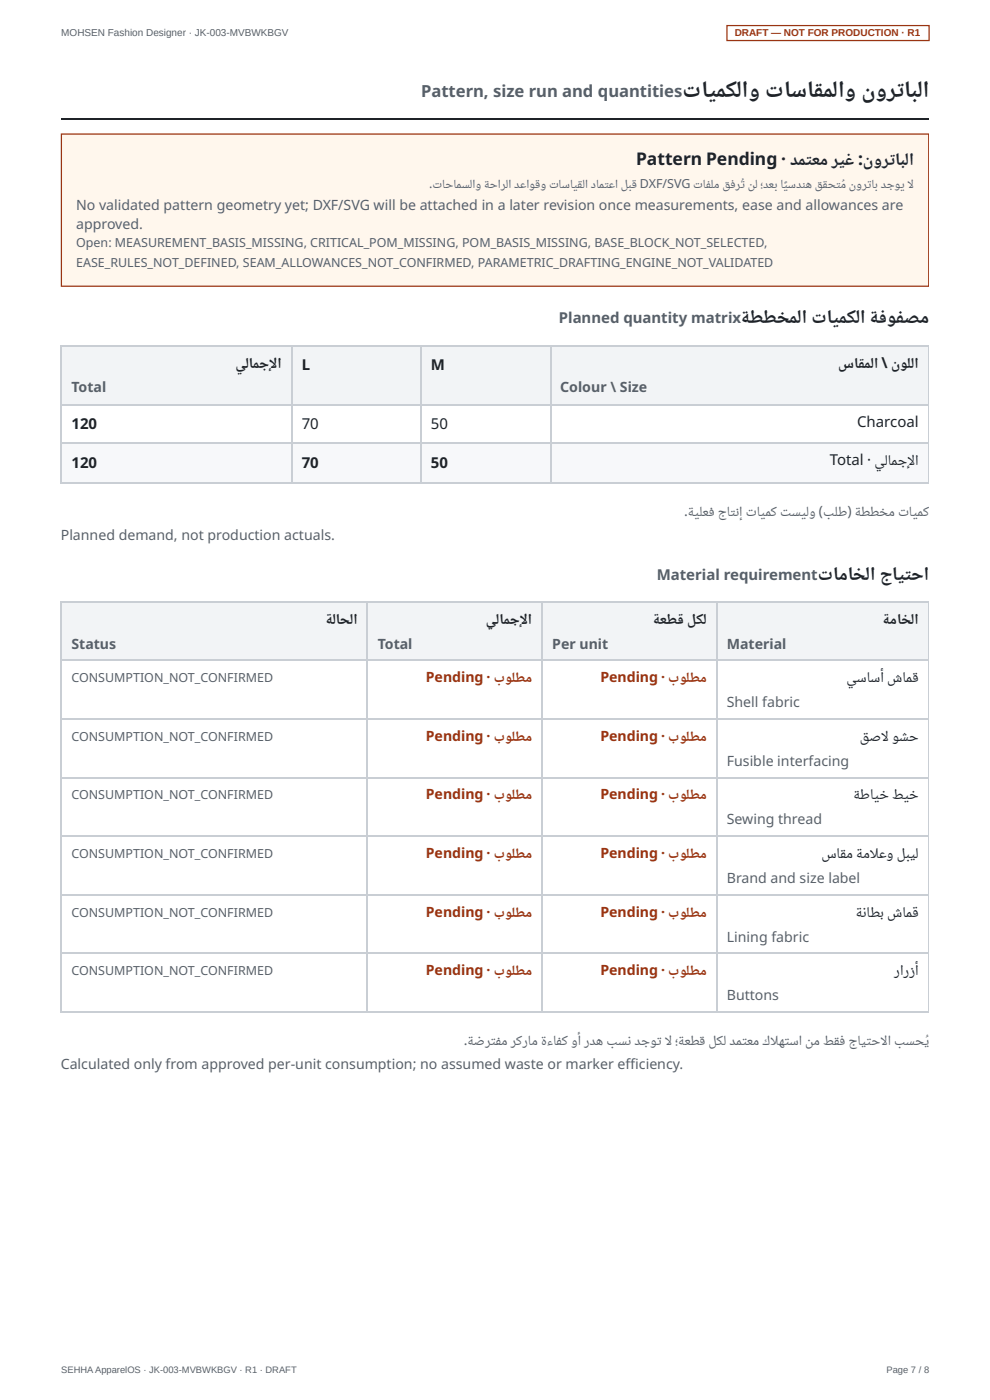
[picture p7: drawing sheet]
<svg xmlns="http://www.w3.org/2000/svg" width="210mm" height="297mm" viewBox="0 0 210 297" stroke-linecap="round" stroke-linejoin="round" font-family="sans-serif">
<defs><g id="words">
<g font-size="4.9" fill="#1f2328">
<text x="144.7" y="20.6">تايمكلاو تاسا ملاو</text>
<text x="173" y="22">ق</text>
<text x="183.6" y="23.1">ن</text>
<text x="185.6" y="20.6">ور ابلا</text>
<text x="190.4" y="22">ت</text>
</g>
<g font-size="4.1" fill="#1f2328">
<text x="157.5" y="69.5">ةططخملا تايمكلا ة فو فصم</text>
<text x="173.4" y="123">تاماخلا جاي حا</text>
<text x="192" y="124.7">ت</text>
</g>
<g font-size="3.7" fill="#1f2328">
<text x="134.9" y="34.9">Pattern Pending · دم عم ري</text>
<text x="179.7" y="35.9">غ</text>
<text x="181.9" y="34.9">: ور ابلا</text>
<text x="188.8" y="36">ت</text>
<text x="171" y="36.4">ت</text>
<text x="183.7" y="36.7">ن</text>
</g>
<text font-size="3.5" fill="#57606a" x="89.3" y="20.6">Pattern, size run and quantities</text>
<g font-size="3.2" fill="#57606a">
<text x="118.5" y="68.5">Planned quantity matrix</text>
<text x="139.2" y="123">Material requirement</text>
</g>
<g font-size="3.2" fill="#1f2328">
<text x="49.9" y="78.1">يلامجإلا</text>
<text x="64" y="78.6">L</text>
<text x="91.4" y="78.6">M</text>
<text x="177.7" y="78.1">سا ملا \</text>
<text x="182.3" y="78.9">ق</text>
<text x="189.6" y="79.6">ن</text>
<text x="190.9" y="78.1">وللا</text>
<text x="15.1" y="91">120</text>
<text x="64" y="91">70</text>
<text x="91.4" y="91">50</text>
<text x="181.7" y="90.5">Charcoal</text>
<text x="15.1" y="99.2">120</text>
<text x="64" y="99.2">70</text>
<text x="91.4" y="99.2">50</text>
<text x="175.9" y="98.7">Total · يلامجإلا</text>
<text x="69.3" y="133.1">ةلاحلا</text>
<text x="103" y="132.3">يلامجإلا</text>
<text x="138.8" y="133.1">ةعطق لكل</text>
<text x="187.5" y="133.1">ةماخلا</text>
<text x="179.5" y="144.7">يساسأ شامق</text>
<text x="183.1" y="158.3">ق</text>
<text x="184.3" y="157.2">صالو ح</text>
<text x="191.4" y="158.5">ش</text>
<text x="181.2" y="170.5">ة</text>
<text x="182.4" y="169.6">طاي</text>
<text x="187.1" y="170.6">خ</text>
<text x="189.1" y="169.6">طي</text>
<text x="193.5" y="170.6">خ</text>
<text x="174.1" y="182">سا م</text>
<text x="178.3" y="183.1">ق</text>
<text x="181.8" y="183">ة</text>
<text x="183" y="182">مالعو لبيل</text>
<text x="181.7" y="195.4">ةن</text>
<text x="183.7" y="194.5">اطب شامق</text>
<text x="189.6" y="206.9">رار أ</text>
<text x="193.2" y="208">ز</text>
</g>
<g font-size="3" fill="#57606a">
<text x="16.1" y="44.5">No validated pattern geometry yet; DXF/SVG will be attached in a later revision once measurements, ease and allowances are</text>
<text x="16.1" y="48.7">approved.</text>
<text x="15.1" y="83.1">Total</text>
<text x="118.8" y="83.1">Colour \ Size</text>
<text x="145" y="109.5">. يلعف جا إ</text>
<text x="146.1" y="110.4">ة</text>
<text x="155" y="110.9">تن</text>
<text x="158.8" y="110.8">ت</text>
<text x="160.4" y="109.5">ايمك</text>
<text x="166.1" y="110.8">ت</text>
<text x="167.9" y="109.5">سيلو (بلط)</text>
<text x="181.5" y="110.4">ة</text>
<text x="182.6" y="109.5">ططخم</text>
<text x="191.1" y="110.8">ت</text>
<text x="192.7" y="109.5">ايمك</text>
<text x="12.9" y="114.6">Planned demand, not production actuals.</text>
<text x="15.1" y="137.6">Status</text>
<text x="80.1" y="137.6">Total</text>
<text x="117.1" y="137.6">Per unit</text>
<text x="154.1" y="137.6">Material</text>
<text x="154.1" y="150">Shell fabric</text>
<text x="154.1" y="162.5">Fusible interfacing</text>
<text x="154.1" y="174.9">Sewing thread</text>
<text x="154.1" y="187.3">Brand and size label</text>
<text x="154.1" y="199.8">Lining fabric</text>
<text x="154.1" y="212.2">Buttons</text>
<text x="98.3" y="221.7">. ضر</text>
<text x="106.3" y="221.7">م ركرام ءا ك وأ رده بس دجو ال؛ عطق لكل دم عم كاله سا</text>
<text x="172.5" y="221.7">م ط</text>
<text x="179.9" y="221.7">جاي حالا بسحُي</text>
<text x="12.9" y="226.7">Calculated only from approved per-unit consumption; no assumed waste or marker effi ciency.</text>
<text x="99.4" y="222.6">ة</text>
<text x="104.2" y="223.1">تف</text>
<text x="114.9" y="222.6">ة</text>
<text x="118.4" y="222.7">ف</text>
<text x="133.2" y="222.6">ن</text>
<text x="139.4" y="222.7">ت</text>
<text x="144.1" y="222.6">ة</text>
<text x="157.5" y="223.1">ت</text>
<text x="166.5" y="223.1">ت</text>
<text x="171.3" y="223.3">ن</text>
<text x="177" y="222.7">قف</text>
<text x="183.8" y="223.1">ت</text>
</g>
<g font-size="3" fill="#9a3412">
<text x="90.3" y="144.7">Pending · بولطم</text>
<text x="127.3" y="144.7">Pending · بولطم</text>
<text x="90.3" y="157.2">Pending · بولطم</text>
<text x="127.3" y="157.2">Pending · بولطم</text>
<text x="90.3" y="169.6">Pending · بولطم</text>
<text x="127.3" y="169.6">Pending · بولطم</text>
<text x="90.3" y="182">Pending · بولطم</text>
<text x="127.3" y="182">Pending · بولطم</text>
<text x="90.3" y="194.5">Pending · بولطم</text>
<text x="127.3" y="194.5">Pending · بولطم</text>
<text x="90.3" y="206.9">Pending · بولطم</text>
<text x="127.3" y="206.9">Pending · بولطم</text>
</g>
<g font-size="2.6" fill="#57606a">
<text x="91" y="40">.</text>
<text x="92.3" y="41.1">ت</text>
<text x="93.8" y="40">احامسلاو حارلا دعاوقو</text>
<text x="102.9" y="40.7">ة</text>
<text x="117" y="41.1">ت</text>
<text x="118.4" y="40">اساي لا دام عا لبق DXF/SVG</text>
<text x="122.6" y="40.8">ق</text>
<text x="128.3" y="41.1">ت</text>
<text x="147.6" y="41.1">ت ف</text>
<text x="149" y="40">ا لم</text>
<text x="153.8" y="40.9">ق ف</text>
<text x="156" y="40">رُت</text>
<text x="159.1" y="41.3">ن</text>
<text x="160.1" y="40">ل ؛دعب ا سد ه</text>
<text x="166.3" y="40.9">ًي</text>
<text x="170.3" y="41.1">ن</text>
<text x="173.5" y="40.9">قق</text>
<text x="175.5" y="40">ح ُم</text>
<text x="177.4" y="41.1">ت</text>
<text x="180.5" y="41.3">ن</text>
<text x="181.5" y="40">ور اب دجوي ال</text>
<text x="184" y="40.8">ت</text>
<text x="16.1" y="52.4">Open: MEASUREMENT_BASIS_MISSING, CRITICAL_POM_MISSING, POM_BASIS_MISSING, BASE_BLOCK_NOT_SELECTED,</text>
<text x="16.1" y="56.6">EASE_RULES_NOT_DEFINED, SEAM_ALLOWANCES_NOT_CONFIRMED, PARAMETRIC_DRAFTING_ENGINE_NOT_VALIDATED</text>
<text x="15.1" y="144.7">CONSUMPTION_NOT_CONFIRMED</text>
<text x="15.1" y="157.2">CONSUMPTION_NOT_CONFIRMED</text>
<text x="15.1" y="169.6">CONSUMPTION_NOT_CONFIRMED</text>
<text x="15.1" y="182">CONSUMPTION_NOT_CONFIRMED</text>
<text x="15.1" y="194.5">CONSUMPTION_NOT_CONFIRMED</text>
<text x="15.1" y="206.9">CONSUMPTION_NOT_CONFIRMED</text>
</g>
<text font-size="2.1" fill="#57606a" x="13" y="7.7">MOHSEN Fashion Designer · JK-003-MVBWKBGV</text>
<text font-size="2.1" fill="#9a3412" x="155.8" y="7.7">DRAFT — NOT FOR PRODUCTION · R1</text>
<g font-size="2" fill="#57606a">
<text x="13" y="291.3">SEHHA ApparelOS · JK-003-MVBWKBGV · R1 · DRAFT</text>
<text x="187.9" y="291.3">Page 7 / 8</text>
</g>
</g></defs>
<path d="M12.9 25.3h184" fill="none" stroke="#1f2328" stroke-width=".26"/>
<path d="M12.9 28.3h184v32.6h-184z" fill="#fff7ed"/>
<path d="M13 28.4h183.9v32.3h-183.9z" fill="none" stroke="#9a3412" stroke-width=".26"/>
<g fill="#f2f4f6">
<path d="M116.6 73.3h80.3v12.4h-80.3z"/>
<path d="M89.4 73.3h27.2v12.4h-27.2z"/>
<path d="M61.8 73.3h27.6v12.4h-27.6z"/>
<path d="M13.2 73.3h48.6v12.4h-48.6z"/>
</g>
<g fill="#f7f8fa">
<path d="M116.6 94.2h80.3v8.5h-80.3z"/>
<path d="M89.4 94.2h27.2v8.5h-27.2z"/>
<path d="M61.8 94.2h27.6v8.5h-27.6z"/>
<path d="M13.2 94.2h48.6v8.5h-48.6z"/>
</g>
<path d="M196.9 73.3v29.4" fill="none" stroke="#c9ced4" stroke-width=".21"/>
<path d="M12.9 73.4h184M13 73.3v29.4M62 73.3v29.4M89.2 73.3v29.4M116.7 73.3v29.4M12.9 85.9h184M12.9 94.1h184M12.9 102.5h184" fill="none" stroke="#c9ced4" stroke-width=".26"/>
<g fill="#f2f4f6">
<path d="M152.1 127.8h44.8v12.4h-44.8z"/>
<path d="M115 127.8h37.1v12.4h-37.1z"/>
<path d="M78 127.8h37v12.4h-37z"/>
<path d="M13.2 127.8h64.8v12.4h-64.8z"/>
</g>
<path d="M196.9 127.5v87.3" fill="none" stroke="#c9ced4" stroke-width=".21"/>
<path d="M12.9 127.7h184M13 127.5v87.3M77.8 127.5v87.3M114.9 127.5v87.3M151.9 127.5v87.3M12.9 140.1h184M12.9 152.5h184M12.9 165h184M12.9 177.4h184M12.9 189.8h184M12.9 202.3h184M12.9 214.7h184" fill="none" stroke="#c9ced4" stroke-width=".26"/>
<path d="M154.1 5.4h42.9v3.2h-42.9z" fill="none" stroke="#9a3412" stroke-width=".26"/>
<use href="#words"/>
</svg>
